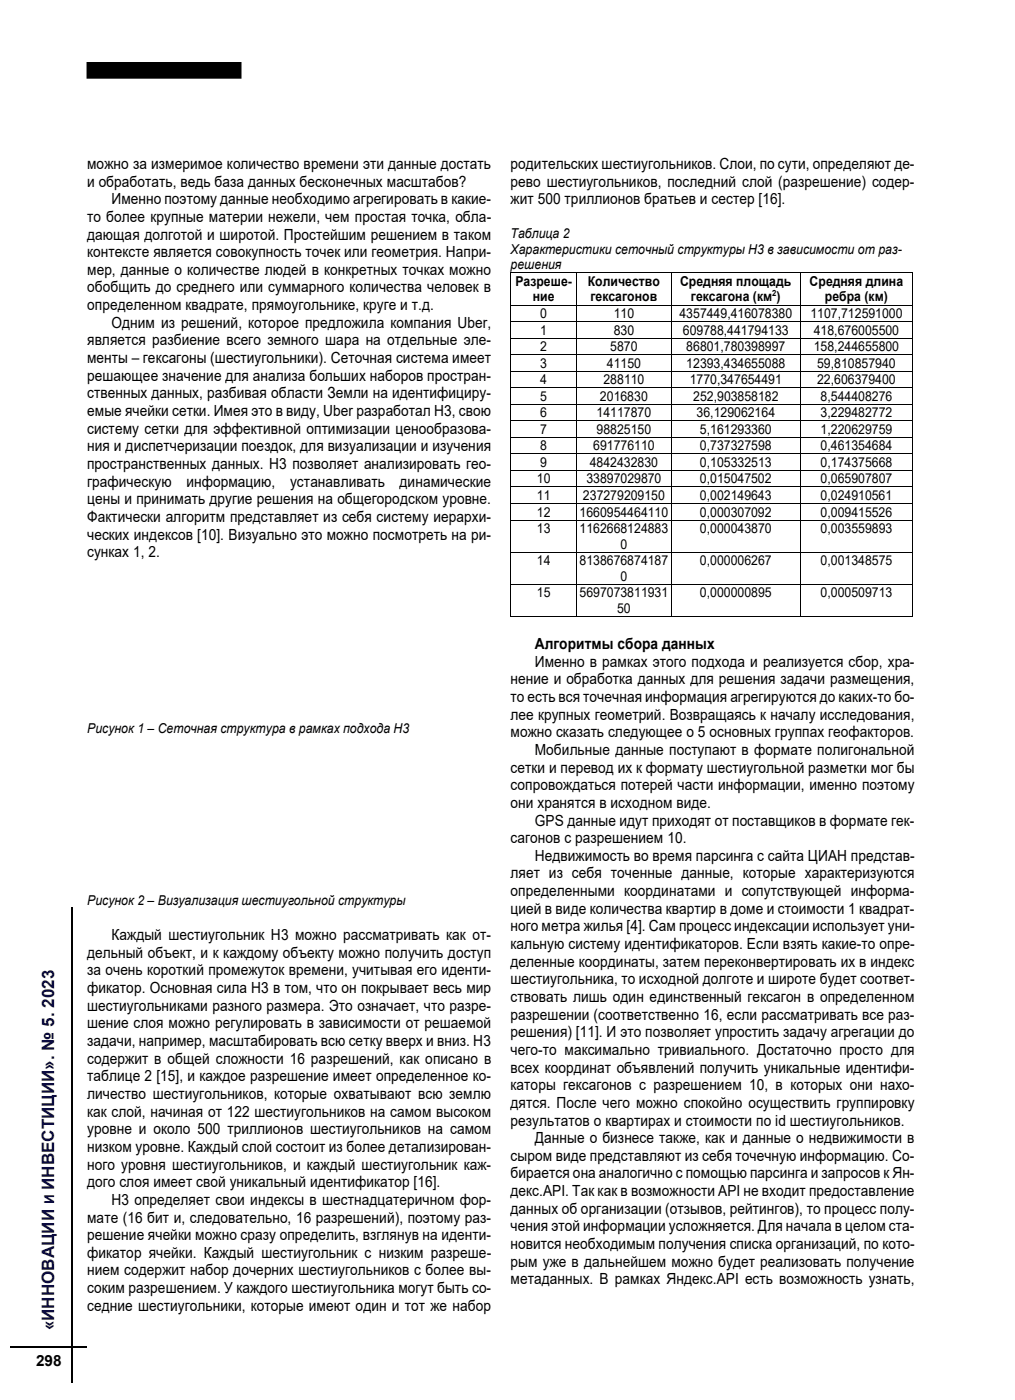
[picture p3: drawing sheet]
<svg xmlns="http://www.w3.org/2000/svg" width="210mm" height="290mm" viewBox="0 0 210 290" stroke-linecap="round" stroke-linejoin="round" font-family="sans-serif">
<defs><g id="words">
<g font-size="3.5" fill="#000080">
<text x="11.2" y="246.1" transform="rotate(-90 11.2 246.1)">ИНВЕСТИЦИИ». № 5. 2023</text>
<text x="11.2" y="275.2" transform="rotate(-90 11.2 275.2)">«ИННОВАЦИИ</text>
</g>
<g font-size="3.2">
<text x="18" y="34.9">можно за измеримое количество времени эти данные достать</text>
<text x="105.5" y="34.9">родительских шестиугольников. Слои, по сути, определяют де-</text>
<text x="18" y="38.6">и обработать, ведь база данных бесконечных масштабов?</text>
<text x="105.5" y="38.6">рево шестиугольников, последний слой (разрешение) содер-</text>
<text x="18" y="45.9">то более крупные материи нежели, чем простая точка, обла-</text>
<text x="23" y="42.2">Именно поэтому данные необходимо агрегировать в какие-</text>
<text x="105.5" y="42.2">жит 500 триллионов братьев и сестер [16].</text>
<text x="18" y="49.6">дающая долготой и широтой. Простейшим решением в таком</text>
<text x="18" y="53.2">контексте является совокупность точек или геометрия. Напри-</text>
<text x="18" y="56.9">мер, данные о количестве людей в конкретных точках можно</text>
<text x="18" y="60.5">обобщить до среднего или суммарного количества человек в</text>
<text x="18" y="64.2">определенном квадрате, прямоугольнике, круге и т.д.</text>
<text x="18" y="71.5">является разбиение всего земного шара на отдельные эле-</text>
<text x="23" y="67.8">Одним из решений, которое предложила компания Uber,</text>
<text x="18" y="75.1">менты – гексагоны (шестиугольники). Сеточная система имеет</text>
<text x="18" y="78.7">решающее значение для анализа больших наборов простран-</text>
<text x="18" y="82.4">ственных данных, разбивая области Земли на идентифициру-</text>
<text x="18" y="86">емые ячейки сетки. Имея это в виду, Uber разработал H3, свою</text>
<text x="18" y="89.7">систему сетки для эффективной оптимизации ценообразова-</text>
<text x="18" y="93.3">ния и диспетчеризации поездок, для визуализации и изучения</text>
<text x="18" y="97">пространственных данных. H3 позволяет анализировать гео-</text>
<text x="18" y="100.6">графическую</text>
<text x="38.5" y="100.6">информацию,</text>
<text x="59.9" y="100.6">устанавливать</text>
<text x="82.6" y="100.6">динамические</text>
<text x="18" y="104.3">цены и принимать другие решения на общегородском уровне.</text>
<text x="18" y="108">Фактически алгоритм представляет из себя систему иерархи-</text>
<text x="18" y="111.6">ческих индексов [10]. Визуально это можно посмотреть на ри-</text>
<text x="18" y="115.3">сунках 1, 2.</text>
<text x="110.5" y="134.2">Алгоритмы сбора данных</text>
<text x="110.5" y="137.9">Именно в рамках этого подхода и реализуется сбор, хра-</text>
<text x="105.5" y="141.6">нение и обработка данных для решения задачи размещения,</text>
<text x="105.5" y="145.2">то есть вся точечная информация агрегируются до каких-то бо-</text>
<text x="105.5" y="148.9">лее крупных геометрий. Возвращаясь к началу исследования,</text>
<text x="105.5" y="152.5">можно сказать следующее о 5 основных группах геофакторов.</text>
<text x="105.5" y="159.8">сетки и перевод их к формату шестиугольной разметки мог бы</text>
<text x="110.5" y="156.2">Мобильные данные поступают в формате полигональной</text>
<text x="105.5" y="163.5">сопровождаться потерей части информации, именно поэтому</text>
<text x="105.5" y="167.1">они хранятся в исходном виде.</text>
<text x="110.5" y="170.8">GPS данные идут приходят от поставщиков в формате гек-</text>
<text x="105.5" y="174.4">сагонов с разрешением 10.</text>
<text x="110.5" y="178.1">Недвижимость во время парсинга с сайта ЦИАН представ-</text>
<text x="105.5" y="181.7">ляет из себя точенные данные, которые характеризуются</text>
<text x="105.5" y="185.4">определенными координатами и сопутствующей информа-</text>
<text x="105.5" y="189">цией в виде количества квартир в доме и стоимости 1 квадрат-</text>
<text x="23" y="194.5">Каждый шестиугольник H3 можно рассматривать как от-</text>
<text x="105.5" y="192.7">ного метра жилья [4]. Сам процесс индексации использует уни-</text>
<text x="105.5" y="196.3">кальную систему идентификаторов. Если взять какие-то опре-</text>
<text x="18" y="198.1">дельный объект, и к каждому объекту можно получить доступ</text>
<text x="18" y="201.8">за очень короткий промежуток времени, учитывая его иденти-</text>
<text x="105.5" y="200">деленные координаты, затем переконвертировать их в индекс</text>
<text x="105.5" y="203.6">шестиугольника, то исходной долготе и широте будет соответ-</text>
<text x="18" y="205.4">фикатор. Основная сила H3 в том, что он покрывает весь мир</text>
<text x="18" y="209.1">шестиугольниками разного размера. Это означает, что разре-</text>
<text x="105.5" y="207.3">ствовать лишь один единственный гексагон в определенном</text>
<text x="18" y="212.7">шение слоя можно регулировать в зависимости от решаемой</text>
<text x="105.5" y="210.9">разрешении (соответственно 16, если рассматривать все раз-</text>
<text x="105.5" y="214.6">решения) [11]. И это позволяет упростить задачу агрегации до</text>
<text x="18" y="216.4">задачи, например, масштабировать всю сетку вверх и вниз. H3</text>
<text x="18" y="220">содержит в общей сложности 16 разрешений, как описано в</text>
<text x="105.5" y="218.2">чего-то максимально тривиального. Достаточно просто для</text>
<text x="105.5" y="221.9">всех координат объявлений получить уникальные идентифи-</text>
<text x="18" y="223.7">таблице 2 [15], и каждое разрешение имеет определенное ко-</text>
<text x="18" y="227.3">личество шестиугольников, которые охватывают всю землю</text>
<text x="105.5" y="225.5">каторы гексагонов с разрешением 10, в которых они нахо-</text>
<text x="18" y="231">как слой, начиная от 122 шестиугольников на самом высоком</text>
<text x="105.5" y="229.2">дятся. После чего можно спокойно осуществить группировку</text>
<text x="105.5" y="232.8">результатов о квартирах и стоимости по id шестиугольников.</text>
<text x="18" y="234.6">уровне и около 500 триллионов шестиугольников на самом</text>
<text x="18" y="238.3">низком уровне. Каждый слой состоит из более детализирован-</text>
<text x="110.5" y="236.5">Данные о бизнесе также, как и данные о недвижимости в</text>
<text x="18" y="241.9">ного уровня шестиугольников, и каждый шестиугольник каж-</text>
<text x="18" y="245.6">дого слоя имеет свой уникальный идентификатор [16].</text>
<text x="105.5" y="240.1">сыром виде представляют из себя точечную информацию. Со-</text>
<text x="105.5" y="243.8">бирается она аналогично с помощью парсинга и запросов к Ян-</text>
<text x="23" y="249.2">H3 определяет свои индексы в шестнадцатеричном фор-</text>
<text x="105.5" y="247.4">декс.API. Так как в возможности API не входит предоставление</text>
<text x="105.5" y="251.1">данных об организации (отзывов, рейтингов), то процесс полу-</text>
<text x="18" y="252.9">мате (16 бит и, следовательно, 16 разрешений), поэтому раз-</text>
<text x="18" y="256.5">решение ячейки можно сразу определить, взглянув на иденти-</text>
<text x="105.5" y="254.7">чения этой информации усложняется. Для начала в целом ста-</text>
<text x="18" y="260.2">фикатор ячейки. Каждый шестиугольник с низким разреше-</text>
<text x="18" y="263.8">нием содержит набор дочерних шестиугольников с более вы-</text>
<text x="105.5" y="258.4">новится необходимым получения списка организаций, по кото-</text>
<text x="105.5" y="262">рым уже в дальнейшем можно будет реализовать получение</text>
<text x="18" y="267.5">соким разрешением. У каждого шестиугольника могут быть со-</text>
<text x="105.5" y="265.7">метаданных. В рамках Яндекс.API есть возможность узнать,</text>
<text x="18" y="271.1">седние шестиугольники, которые имеют один и тот же набор</text>
<text x="7.5" y="282.5">298</text>
</g>
<g font-size="2.8">
<text x="105.5" y="49.2">Таблица 2</text>
<text x="105.5" y="52.5">Характеристики сеточный структуры H3 в зависимости от раз-</text>
<text x="105.5" y="55.7">решения</text>
<text x="106.5" y="59.1">Разреше-</text>
<text x="121.5" y="59.1">Количество</text>
<text x="140.5" y="59.1">Средняя площадь</text>
<text x="167.3" y="59.1">Средняя длина</text>
<text x="110.1" y="62.4">ние</text>
<text x="111.7" y="65.8">0</text>
<text x="122" y="62.4">гексагонов</text>
<text x="126.8" y="65.8">110</text>
<text x="140.4" y="65.8">4357449,416078380</text>
<text x="142.8" y="62.4">гексагона (км )</text>
<text x="167.5" y="65.8">1107,712591000</text>
<text x="170.5" y="62.4">ребра (км)</text>
<text x="111.7" y="69.2">1</text>
<text x="126.8" y="69.2">830</text>
<text x="141.1" y="69.2">609788,441794133</text>
<text x="168.2" y="69.2">418,676005500</text>
<text x="111.7" y="72.6">2</text>
<text x="111.7" y="76.1">3</text>
<text x="125.4" y="76.1">41150</text>
<text x="126.1" y="72.6">5870</text>
<text x="141.8" y="76.1">12393,434655088</text>
<text x="141.8" y="72.6">86801,780398997</text>
<text x="168.2" y="72.6">158,244655800</text>
<text x="168.9" y="76.1">59,810857940</text>
<text x="111.7" y="79.5">4</text>
<text x="111.7" y="82.9">5</text>
<text x="124" y="82.9">2016830</text>
<text x="124.7" y="79.5">288110</text>
<text x="142.5" y="79.5">1770,347654491</text>
<text x="143.2" y="82.9">252,903858182</text>
<text x="168.9" y="79.5">22,606379400</text>
<text x="169.6" y="82.9">8,544408276</text>
<text x="111.7" y="86.3">6</text>
<text x="111.7" y="89.7">7</text>
<text x="123.3" y="86.3">14117870</text>
<text x="123.3" y="89.7">98825150</text>
<text x="143.9" y="86.3">36,129062164</text>
<text x="144.6" y="89.7">5,161293360</text>
<text x="169.6" y="86.3">3,229482772</text>
<text x="169.6" y="89.7">1,220629759</text>
<text x="111.7" y="93.2">8</text>
<text x="122.6" y="93.2">691776110</text>
<text x="144.6" y="93.2">0,737327598</text>
<text x="169.6" y="93.2">0,461354684</text>
<text x="111" y="100">10</text>
<text x="111.7" y="96.6">9</text>
<text x="121.2" y="100">33897029870</text>
<text x="121.9" y="96.6">4842432830</text>
<text x="144.6" y="100">0,015047502</text>
<text x="144.6" y="96.6">0,105332513</text>
<text x="169.6" y="100">0,065907807</text>
<text x="169.6" y="96.6">0,174375668</text>
<text x="111" y="103.4">11</text>
<text x="111" y="106.8">12</text>
<text x="119.8" y="106.8">1660954464110</text>
<text x="120.5" y="103.4">237279209150</text>
<text x="144.6" y="106.8">0,000307092</text>
<text x="144.6" y="103.4">0,002149643</text>
<text x="169.6" y="106.8">0,009415526</text>
<text x="169.6" y="103.4">0,024910561</text>
<text x="111" y="110.3">13</text>
<text x="119.8" y="110.3">1162668124883</text>
<text x="128.2" y="113.5">0</text>
<text x="144.7" y="110.3">0,000043870</text>
<text x="169.6" y="110.3">0,003559893</text>
<text x="111" y="116.9">14</text>
<text x="119.8" y="116.9">8138676874187</text>
<text x="144.7" y="116.9">0,000006267</text>
<text x="169.6" y="116.9">0,001348575</text>
<text x="111" y="123.6">15</text>
<text x="119.8" y="123.6">5697073811931</text>
<text x="128.2" y="120.2">0</text>
<text x="144.7" y="123.6">0,000000895</text>
<text x="169.6" y="123.6">0,000509713</text>
<text x="127.5" y="126.9">50</text>
<text x="18" y="151.5">Рисунок 1 – Сеточная структура в рамках подхода H3</text>
<text x="18" y="187.3">Рисунок 2 – Визуализация шестиугольной структуры</text>
</g>
<text font-size="2.8" fill="#000080" x="11.2" y="249.2" transform="rotate(-90 11.2 249.2)">И</text>
<text font-size="1.8" x="159.6" y="61.3">2</text>
</g></defs>
<path d="M14.8 187.6v98.4M2.2 278.6h15.8" fill="none" stroke="#000" stroke-width=".28"/>
<g fill="#000">
<path d="M18 13h31.8v3.2h-31.8zM105.5 56.3h.2v.2h-.2zM188.5 56.3h.2v.2h-.2zM188.5 127.5h.2v.2h-.2z"/>
<path d="M17.9 12.8h32v3.5h-32zM18 13.1l.2-.1v3.2l-.2-.2h31.8l-.2 .2v-3.2l.2 .1z"/>
</g>
<g fill="none" stroke="#000" stroke-width=".21">
<path d="M105.5 56.4h83.2M105.6 56.5v6.5M119.1 56.5v6.5M138.8 56.5v6.5M165.4 56.5v6.5M188.6 56.5v6.5M105.5 63.1h83.2M105.5 66.5h83.2M105.5 69.9h83.2M105.5 73.4h83.2M105.5 76.8h83.2M105.6 63.2v3.2"/>
<path d="M105.6 66.6v3.2M105.6 70v3.3M105.6 73.4v3.3M105.6 76.9v3.2M119.1 63.2v3.2M119.1 66.6v3.2M119.1 70v3.3M119.1 73.4v3.3M119.1 76.9v3.2M138.8 63.2v3.2M138.8 66.6v3.2M138.8 70v3.3"/>
<path d="M138.8 73.4v3.3M138.8 76.9v3.2M165.4 63.2v3.2M165.4 66.6v3.2M165.4 70v3.3M165.4 73.4v3.3M165.4 76.9v3.2M188.6 63.2v3.2M188.6 66.6v3.2M188.6 70v3.3M188.6 73.4v3.3M188.6 76.9v3.2"/>
<path d="M105.5 80.2h83.2M105.5 83.6h83.2M105.5 87h83.2M105.5 90.5h83.2M105.5 93.9h83.2M105.5 97.3h83.2M105.6 80.3v3.2M105.6 83.7v3.3M105.6 87.1v3.3M105.6 90.6v3.2M105.6 94v3.2M105.6 97.4v3.2"/>
<path d="M119.1 80.3v3.2M119.1 83.7v3.3M119.1 87.1v3.3M119.1 90.6v3.2M119.1 94v3.2M119.1 97.4v3.2M138.8 80.3v3.2M138.8 83.7v3.3M138.8 87.1v3.3M138.8 90.6v3.2M138.8 94v3.2M138.8 97.4v3.2"/>
<path d="M165.4 80.3v3.2M165.4 83.7v3.3M165.4 87.1v3.3M165.4 90.6v3.2M165.4 94v3.2M165.4 97.4v3.2M188.6 80.3v3.2M188.6 83.7v3.3M188.6 87.1v3.3M188.6 90.6v3.2M188.6 94v3.2M188.6 97.4v3.2"/>
<path d="M105.5 100.7h83.2M105.5 104.1h83.2M105.5 107.6h83.2M105.5 114.2h83.2M105.6 100.8v3.3M105.6 104.2v3.3M105.6 107.7v6.5M105.6 114.3v6.5M119.1 100.8v3.3M119.1 104.2v3.3M119.1 107.7v6.5M119.1 114.3v6.5"/>
<path d="M138.8 100.8v3.3M138.8 104.2v3.3M138.8 107.7v6.5M138.8 114.3v6.5M165.4 100.8v3.3M165.4 104.2v3.3M165.4 107.7v6.5M165.4 114.3v6.5M188.6 100.8v3.3M188.6 104.2v3.3M188.6 107.7v6.5M188.6 114.3v6.5"/>
<path d="M105.5 120.9h83.2M105.5 127.6h13.6M105.6 121v6.7M119.1 121v6.7M119.2 127.6h19.5M138.8 121v6.7M138.9 127.6h26.4M165.4 121v6.7M165.5 127.6h23M188.6 121v6.7"/>
</g>
<use href="#words"/>
</svg>
